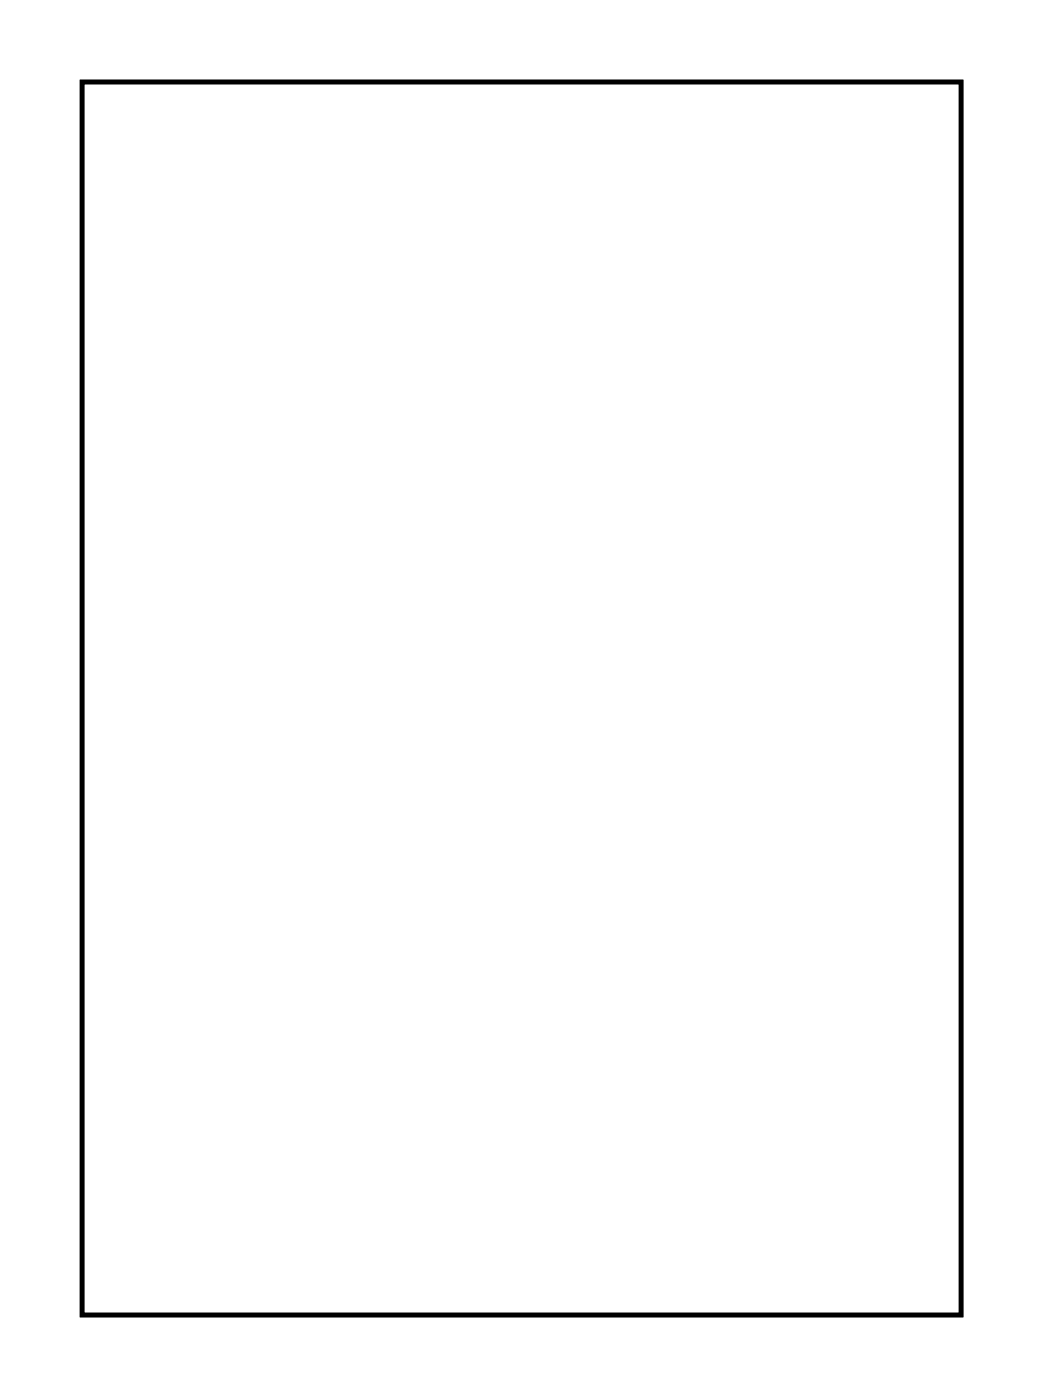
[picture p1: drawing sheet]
<svg xmlns="http://www.w3.org/2000/svg" width="46mm" height="62mm" viewBox="0 0 46 62" stroke-linecap="round" stroke-linejoin="round" font-family="sans-serif">
<path d="M3.6 3.6h39v54.7h-39z" fill="none" stroke="#000" stroke-width=".2"/>
<path d="M3.6 3.6h39v54.7h-39z" fill="none" stroke="#000" stroke-width=".04"/>
<circle cx="8.6" cy="16.2" r=".56" fill="#fff"/>
<circle cx="8.6" cy="16.2" r=".56" fill="none" stroke="#fff" stroke-width=".66" stroke-linecap="butt"/>
<circle cx="37.1" cy="9.8" r=".56" fill="#fff"/>
<circle cx="37.1" cy="9.8" r=".56" fill="none" stroke="#fff" stroke-width=".66" stroke-linecap="butt"/>
<circle cx="37.1" cy="13" r=".56" fill="#fff"/>
<circle cx="37.1" cy="13" r=".56" fill="none" stroke="#fff" stroke-width=".66" stroke-linecap="butt"/>
<circle cx="37.1" cy="16.2" r=".56" fill="#fff"/>
<circle cx="37.1" cy="16.2" r=".56" fill="none" stroke="#fff" stroke-width=".66" stroke-linecap="butt"/>
<circle cx="37.1" cy="19.3" r=".56" fill="#fff"/>
<circle cx="37.1" cy="19.3" r=".56" fill="none" stroke="#fff" stroke-width=".66" stroke-linecap="butt"/>
<circle cx="37.1" cy="22.5" r=".56" fill="#fff"/>
<circle cx="37.1" cy="22.5" r=".56" fill="none" stroke="#fff" stroke-width=".66" stroke-linecap="butt"/>
<circle cx="8.6" cy="13" r=".56" fill="#fff"/>
<circle cx="8.6" cy="13" r=".56" fill="none" stroke="#fff" stroke-width=".66" stroke-linecap="butt"/>
<circle cx="8.6" cy="9.8" r=".56" fill="#fff"/>
<circle cx="8.6" cy="9.8" r=".56" fill="none" stroke="#fff" stroke-width=".66" stroke-linecap="butt"/>
<circle cx="8.6" cy="19.3" r=".56" fill="#fff"/>
<circle cx="8.6" cy="19.3" r=".56" fill="none" stroke="#fff" stroke-width=".66" stroke-linecap="butt"/>
<circle cx="37.1" cy="25.7" r=".56" fill="#fff"/>
<circle cx="37.1" cy="25.7" r=".56" fill="none" stroke="#fff" stroke-width=".66" stroke-linecap="butt"/>
<circle cx="37.1" cy="28.9" r=".56" fill="#fff"/>
<circle cx="37.1" cy="28.9" r=".56" fill="none" stroke="#fff" stroke-width=".66" stroke-linecap="butt"/>
<circle cx="37.1" cy="32" r=".56" fill="#fff"/>
<circle cx="37.1" cy="32" r=".56" fill="none" stroke="#fff" stroke-width=".66" stroke-linecap="butt"/>
<circle cx="37.1" cy="35.2" r=".56" fill="#fff"/>
<circle cx="37.1" cy="35.2" r=".56" fill="none" stroke="#fff" stroke-width=".66" stroke-linecap="butt"/>
<circle cx="37.1" cy="38.4" r=".56" fill="#fff"/>
<circle cx="37.1" cy="38.4" r=".56" fill="none" stroke="#fff" stroke-width=".66" stroke-linecap="butt"/>
<circle cx="37.1" cy="41.6" r=".56" fill="#fff"/>
<circle cx="37.1" cy="41.6" r=".56" fill="none" stroke="#fff" stroke-width=".66" stroke-linecap="butt"/>
<circle cx="37.1" cy="44.7" r=".56" fill="#fff"/>
<circle cx="37.1" cy="44.7" r=".56" fill="none" stroke="#fff" stroke-width=".66" stroke-linecap="butt"/>
<circle cx="37.1" cy="47.9" r=".56" fill="#fff"/>
<circle cx="37.1" cy="47.9" r=".56" fill="none" stroke="#fff" stroke-width=".66" stroke-linecap="butt"/>
<circle cx="37.1" cy="51.1" r=".56" fill="#fff"/>
<circle cx="37.1" cy="51.1" r=".56" fill="none" stroke="#fff" stroke-width=".66" stroke-linecap="butt"/>
<circle cx="37.1" cy="54.3" r=".56" fill="#fff"/>
<circle cx="37.1" cy="54.3" r=".56" fill="none" stroke="#fff" stroke-width=".66" stroke-linecap="butt"/>
<circle cx="8.6" cy="32" r=".56" fill="#fff"/>
<circle cx="8.6" cy="32" r=".56" fill="none" stroke="#fff" stroke-width=".66" stroke-linecap="butt"/>
<circle cx="8.6" cy="35.2" r=".56" fill="#fff"/>
<circle cx="8.6" cy="35.2" r=".56" fill="none" stroke="#fff" stroke-width=".66" stroke-linecap="butt"/>
<circle cx="8.6" cy="38.4" r=".56" fill="#fff"/>
<circle cx="8.6" cy="38.4" r=".56" fill="none" stroke="#fff" stroke-width=".66" stroke-linecap="butt"/>
<circle cx="8.6" cy="41.6" r=".56" fill="#fff"/>
<circle cx="8.6" cy="41.6" r=".56" fill="none" stroke="#fff" stroke-width=".66" stroke-linecap="butt"/>
<circle cx="8.6" cy="44.7" r=".56" fill="#fff"/>
<circle cx="8.6" cy="44.7" r=".56" fill="none" stroke="#fff" stroke-width=".66" stroke-linecap="butt"/>
<circle cx="8.6" cy="47.9" r=".56" fill="#fff"/>
<circle cx="8.6" cy="47.9" r=".56" fill="none" stroke="#fff" stroke-width=".66" stroke-linecap="butt"/>
<circle cx="8.6" cy="51.1" r=".56" fill="#fff"/>
<circle cx="8.6" cy="51.1" r=".56" fill="none" stroke="#fff" stroke-width=".66" stroke-linecap="butt"/>
<circle cx="8.6" cy="54.3" r=".56" fill="#fff"/>
<circle cx="8.6" cy="54.3" r=".56" fill="none" stroke="#fff" stroke-width=".66" stroke-linecap="butt"/>
<circle cx="8.6" cy="22.5" r=".56" fill="#fff"/>
<circle cx="8.6" cy="22.5" r=".56" fill="none" stroke="#fff" stroke-width=".66" stroke-linecap="butt"/>
<circle cx="8.6" cy="25.7" r=".56" fill="#fff"/>
<circle cx="8.6" cy="25.7" r=".56" fill="none" stroke="#fff" stroke-width=".66" stroke-linecap="butt"/>
<circle cx="8.6" cy="28.9" r=".56" fill="#fff"/>
<circle cx="8.6" cy="28.9" r=".56" fill="none" stroke="#fff" stroke-width=".66" stroke-linecap="butt"/>
<path d="M30.7 49.8h1.4v1.4h-1.4z" fill="#fff"/>
<path d="M30.7 49.8h1.4v1.4h-1.4z" fill="none" stroke="#fff" stroke-width=".76" stroke-linecap="butt"/>
<circle cx="31.4" cy="50.5" r=".7" fill="#fff"/>
<circle cx="31.4" cy="50.5" r=".7" fill="none" stroke="#fff" stroke-width=".76" stroke-linecap="butt"/>
<circle cx="31.4" cy="42.8" r=".7" fill="#fff"/>
<circle cx="31.4" cy="42.8" r=".7" fill="none" stroke="#fff" stroke-width=".76" stroke-linecap="butt"/>
<circle cx="28.9" cy="50.5" r=".7" fill="#fff"/>
<circle cx="28.9" cy="50.5" r=".7" fill="none" stroke="#fff" stroke-width=".76" stroke-linecap="butt"/>
<circle cx="28.9" cy="42.8" r=".7" fill="#fff"/>
<circle cx="28.9" cy="42.8" r=".7" fill="none" stroke="#fff" stroke-width=".76" stroke-linecap="butt"/>
<circle cx="26.3" cy="50.5" r=".7" fill="#fff"/>
<circle cx="26.3" cy="50.5" r=".7" fill="none" stroke="#fff" stroke-width=".76" stroke-linecap="butt"/>
<circle cx="26.3" cy="42.8" r=".7" fill="#fff"/>
<circle cx="26.3" cy="42.8" r=".7" fill="none" stroke="#fff" stroke-width=".76" stroke-linecap="butt"/>
<circle cx="23.8" cy="50.5" r=".7" fill="#fff"/>
<circle cx="23.8" cy="50.5" r=".7" fill="none" stroke="#fff" stroke-width=".76" stroke-linecap="butt"/>
<circle cx="23.8" cy="42.8" r=".7" fill="#fff"/>
<circle cx="23.8" cy="42.8" r=".7" fill="none" stroke="#fff" stroke-width=".76" stroke-linecap="butt"/>
<circle cx="21.3" cy="50.5" r=".7" fill="#fff"/>
<circle cx="21.3" cy="50.5" r=".7" fill="none" stroke="#fff" stroke-width=".76" stroke-linecap="butt"/>
<circle cx="21.3" cy="42.8" r=".7" fill="#fff"/>
<circle cx="21.3" cy="42.8" r=".7" fill="none" stroke="#fff" stroke-width=".76" stroke-linecap="butt"/>
<circle cx="18.7" cy="50.5" r=".7" fill="#fff"/>
<circle cx="18.7" cy="50.5" r=".7" fill="none" stroke="#fff" stroke-width=".76" stroke-linecap="butt"/>
<circle cx="18.7" cy="42.8" r=".7" fill="#fff"/>
<circle cx="18.7" cy="42.8" r=".7" fill="none" stroke="#fff" stroke-width=".76" stroke-linecap="butt"/>
<circle cx="16.2" cy="50.5" r=".7" fill="#fff"/>
<circle cx="16.2" cy="50.5" r=".7" fill="none" stroke="#fff" stroke-width=".76" stroke-linecap="butt"/>
<circle cx="16.2" cy="42.8" r=".7" fill="#fff"/>
<circle cx="16.2" cy="42.8" r=".7" fill="none" stroke="#fff" stroke-width=".76" stroke-linecap="butt"/>
<circle cx="13.6" cy="50.5" r=".7" fill="#fff"/>
<circle cx="13.6" cy="50.5" r=".7" fill="none" stroke="#fff" stroke-width=".76" stroke-linecap="butt"/>
<circle cx="13.6" cy="42.8" r=".7" fill="#fff"/>
<circle cx="13.6" cy="42.8" r=".7" fill="none" stroke="#fff" stroke-width=".76" stroke-linecap="butt"/>
<path d="M30.7 34.5h1.4v1.4h-1.4z" fill="#fff"/>
<path d="M30.7 34.5h1.4v1.4h-1.4z" fill="none" stroke="#fff" stroke-width=".76" stroke-linecap="butt"/>
<circle cx="31.4" cy="35.2" r=".7" fill="#fff"/>
<circle cx="31.4" cy="35.2" r=".7" fill="none" stroke="#fff" stroke-width=".76" stroke-linecap="butt"/>
<circle cx="31.4" cy="27.6" r=".7" fill="#fff"/>
<circle cx="31.4" cy="27.6" r=".7" fill="none" stroke="#fff" stroke-width=".76" stroke-linecap="butt"/>
<circle cx="28.9" cy="35.2" r=".7" fill="#fff"/>
<circle cx="28.9" cy="35.2" r=".7" fill="none" stroke="#fff" stroke-width=".76" stroke-linecap="butt"/>
<circle cx="28.9" cy="27.6" r=".7" fill="#fff"/>
<circle cx="28.9" cy="27.6" r=".7" fill="none" stroke="#fff" stroke-width=".76" stroke-linecap="butt"/>
<circle cx="26.3" cy="35.2" r=".7" fill="#fff"/>
<circle cx="26.3" cy="35.2" r=".7" fill="none" stroke="#fff" stroke-width=".76" stroke-linecap="butt"/>
<circle cx="26.3" cy="27.6" r=".7" fill="#fff"/>
<circle cx="26.3" cy="27.6" r=".7" fill="none" stroke="#fff" stroke-width=".76" stroke-linecap="butt"/>
<circle cx="23.8" cy="35.2" r=".7" fill="#fff"/>
<circle cx="23.8" cy="35.2" r=".7" fill="none" stroke="#fff" stroke-width=".76" stroke-linecap="butt"/>
<circle cx="23.8" cy="27.6" r=".7" fill="#fff"/>
<circle cx="23.8" cy="27.6" r=".7" fill="none" stroke="#fff" stroke-width=".76" stroke-linecap="butt"/>
<circle cx="21.3" cy="35.2" r=".7" fill="#fff"/>
<circle cx="21.3" cy="35.2" r=".7" fill="none" stroke="#fff" stroke-width=".76" stroke-linecap="butt"/>
<circle cx="21.3" cy="27.6" r=".7" fill="#fff"/>
<circle cx="21.3" cy="27.6" r=".7" fill="none" stroke="#fff" stroke-width=".76" stroke-linecap="butt"/>
<circle cx="18.7" cy="35.2" r=".7" fill="#fff"/>
<circle cx="18.7" cy="35.2" r=".7" fill="none" stroke="#fff" stroke-width=".76" stroke-linecap="butt"/>
<circle cx="18.7" cy="27.6" r=".7" fill="#fff"/>
<circle cx="18.7" cy="27.6" r=".7" fill="none" stroke="#fff" stroke-width=".76" stroke-linecap="butt"/>
<circle cx="16.2" cy="35.2" r=".7" fill="#fff"/>
<circle cx="16.2" cy="35.2" r=".7" fill="none" stroke="#fff" stroke-width=".76" stroke-linecap="butt"/>
<circle cx="16.2" cy="27.6" r=".7" fill="#fff"/>
<circle cx="16.2" cy="27.6" r=".7" fill="none" stroke="#fff" stroke-width=".76" stroke-linecap="butt"/>
<circle cx="13.6" cy="35.2" r=".7" fill="#fff"/>
<circle cx="13.6" cy="35.2" r=".7" fill="none" stroke="#fff" stroke-width=".76" stroke-linecap="butt"/>
<circle cx="13.6" cy="27.6" r=".7" fill="#fff"/>
<circle cx="13.6" cy="27.6" r=".7" fill="none" stroke="#fff" stroke-width=".76" stroke-linecap="butt"/>
<circle cx="23.8" cy="9.8" r=".74" fill="#fff"/>
<circle cx="23.8" cy="9.8" r=".74" fill="none" stroke="#fff" stroke-width=".76" stroke-linecap="butt"/>
<circle cx="23.8" cy="12.4" r=".74" fill="#fff"/>
<circle cx="23.8" cy="12.4" r=".74" fill="none" stroke="#fff" stroke-width=".76" stroke-linecap="butt"/>
<circle cx="23.8" cy="14.9" r=".74" fill="#fff"/>
<circle cx="23.8" cy="14.9" r=".74" fill="none" stroke="#fff" stroke-width=".76" stroke-linecap="butt"/>
<circle cx="23.8" cy="17.4" r=".74" fill="#fff"/>
<circle cx="23.8" cy="17.4" r=".74" fill="none" stroke="#fff" stroke-width=".76" stroke-linecap="butt"/>
<circle cx="21.3" cy="9.8" r=".74" fill="#fff"/>
<circle cx="21.3" cy="9.8" r=".74" fill="none" stroke="#fff" stroke-width=".76" stroke-linecap="butt"/>
<circle cx="21.3" cy="12.4" r=".74" fill="#fff"/>
<circle cx="21.3" cy="12.4" r=".74" fill="none" stroke="#fff" stroke-width=".76" stroke-linecap="butt"/>
<circle cx="21.3" cy="14.9" r=".74" fill="#fff"/>
<circle cx="21.3" cy="14.9" r=".74" fill="none" stroke="#fff" stroke-width=".76" stroke-linecap="butt"/>
<circle cx="21.3" cy="17.4" r=".74" fill="#fff"/>
<circle cx="21.3" cy="17.4" r=".74" fill="none" stroke="#fff" stroke-width=".76" stroke-linecap="butt"/>
<circle cx="34" cy="53" r=".74" fill="#fff"/>
<circle cx="34" cy="53" r=".74" fill="none" stroke="#fff" stroke-width=".76" stroke-linecap="butt"/>
<circle cx="31.4" cy="53" r=".74" fill="#fff"/>
<circle cx="31.4" cy="53" r=".74" fill="none" stroke="#fff" stroke-width=".76" stroke-linecap="butt"/>
<circle cx="28.9" cy="53" r=".74" fill="#fff"/>
<circle cx="28.9" cy="53" r=".74" fill="none" stroke="#fff" stroke-width=".76" stroke-linecap="butt"/>
<circle cx="26.3" cy="53" r=".74" fill="#fff"/>
<circle cx="26.3" cy="53" r=".74" fill="none" stroke="#fff" stroke-width=".76" stroke-linecap="butt"/>
<circle cx="23.8" cy="53" r=".74" fill="#fff"/>
<circle cx="23.8" cy="53" r=".74" fill="none" stroke="#fff" stroke-width=".76" stroke-linecap="butt"/>
<circle cx="21.3" cy="53" r=".74" fill="#fff"/>
<circle cx="21.3" cy="53" r=".74" fill="none" stroke="#fff" stroke-width=".76" stroke-linecap="butt"/>
<circle cx="18.7" cy="53" r=".74" fill="#fff"/>
<circle cx="18.7" cy="53" r=".74" fill="none" stroke="#fff" stroke-width=".76" stroke-linecap="butt"/>
<circle cx="16.2" cy="53" r=".74" fill="#fff"/>
<circle cx="16.2" cy="53" r=".74" fill="none" stroke="#fff" stroke-width=".76" stroke-linecap="butt"/>
<circle cx="18.7" cy="9.8" r=".74" fill="#fff"/>
<circle cx="18.7" cy="9.8" r=".74" fill="none" stroke="#fff" stroke-width=".76" stroke-linecap="butt"/>
<circle cx="18.7" cy="12.4" r=".74" fill="#fff"/>
<circle cx="18.7" cy="12.4" r=".74" fill="none" stroke="#fff" stroke-width=".76" stroke-linecap="butt"/>
<circle cx="18.7" cy="14.9" r=".74" fill="#fff"/>
<circle cx="18.7" cy="14.9" r=".74" fill="none" stroke="#fff" stroke-width=".76" stroke-linecap="butt"/>
<circle cx="18.7" cy="17.4" r=".74" fill="#fff"/>
<circle cx="18.7" cy="17.4" r=".74" fill="none" stroke="#fff" stroke-width=".76" stroke-linecap="butt"/>
<circle cx="16.2" cy="9.8" r=".74" fill="#fff"/>
<circle cx="16.2" cy="9.8" r=".74" fill="none" stroke="#fff" stroke-width=".76" stroke-linecap="butt"/>
<circle cx="16.2" cy="12.4" r=".74" fill="#fff"/>
<circle cx="16.2" cy="12.4" r=".74" fill="none" stroke="#fff" stroke-width=".76" stroke-linecap="butt"/>
<circle cx="16.2" cy="14.9" r=".74" fill="#fff"/>
<circle cx="16.2" cy="14.9" r=".74" fill="none" stroke="#fff" stroke-width=".76" stroke-linecap="butt"/>
<circle cx="16.2" cy="17.4" r=".74" fill="#fff"/>
<circle cx="16.2" cy="17.4" r=".74" fill="none" stroke="#fff" stroke-width=".76" stroke-linecap="butt"/>
<circle cx="13.6" cy="22.5" r=".74" fill="#fff"/>
<circle cx="13.6" cy="22.5" r=".74" fill="none" stroke="#fff" stroke-width=".76" stroke-linecap="butt"/>
<circle cx="16.2" cy="22.5" r=".74" fill="#fff"/>
<circle cx="16.2" cy="22.5" r=".74" fill="none" stroke="#fff" stroke-width=".76" stroke-linecap="butt"/>
<circle cx="18.7" cy="22.5" r=".74" fill="#fff"/>
<circle cx="18.7" cy="22.5" r=".74" fill="none" stroke="#fff" stroke-width=".76" stroke-linecap="butt"/>
<circle cx="21.3" cy="22.5" r=".74" fill="#fff"/>
<circle cx="21.3" cy="22.5" r=".74" fill="none" stroke="#fff" stroke-width=".76" stroke-linecap="butt"/>
<circle cx="23.8" cy="22.5" r=".74" fill="#fff"/>
<circle cx="23.8" cy="22.5" r=".74" fill="none" stroke="#fff" stroke-width=".76" stroke-linecap="butt"/>
<circle cx="26.3" cy="22.5" r=".74" fill="#fff"/>
<circle cx="26.3" cy="22.5" r=".74" fill="none" stroke="#fff" stroke-width=".76" stroke-linecap="butt"/>
<circle cx="28.9" cy="22.5" r=".74" fill="#fff"/>
<circle cx="28.9" cy="22.5" r=".74" fill="none" stroke="#fff" stroke-width=".76" stroke-linecap="butt"/>
<circle cx="31.4" cy="22.5" r=".74" fill="#fff"/>
<circle cx="31.4" cy="22.5" r=".74" fill="none" stroke="#fff" stroke-width=".76" stroke-linecap="butt"/>
<circle cx="10.7" cy="19.1" r=".35" fill="#fff"/>
<circle cx="10.7" cy="19.1" r=".35" fill="none" stroke="#fff" stroke-width=".55"/>
<circle cx="35.1" cy="17.3" r=".35" fill="#fff"/>
<circle cx="35.1" cy="17.3" r=".35" fill="none" stroke="#fff" stroke-width=".55"/>
<circle cx="29" cy="17.9" r=".35" fill="#fff"/>
<circle cx="29" cy="17.9" r=".35" fill="none" stroke="#fff" stroke-width=".55"/>
<circle cx="35.1" cy="14.8" r=".35" fill="#fff"/>
<circle cx="35.1" cy="14.8" r=".35" fill="none" stroke="#fff" stroke-width=".55"/>
<circle cx="26.5" cy="17.9" r=".35" fill="#fff"/>
<circle cx="26.5" cy="17.9" r=".35" fill="none" stroke="#fff" stroke-width=".55"/>
<circle cx="35.1" cy="33.1" r=".35" fill="#fff"/>
<circle cx="35.1" cy="33.1" r=".35" fill="none" stroke="#fff" stroke-width=".55"/>
<circle cx="22.9" cy="45.3" r=".35" fill="#fff"/>
<circle cx="22.9" cy="45.3" r=".35" fill="none" stroke="#fff" stroke-width=".55"/>
</svg>
